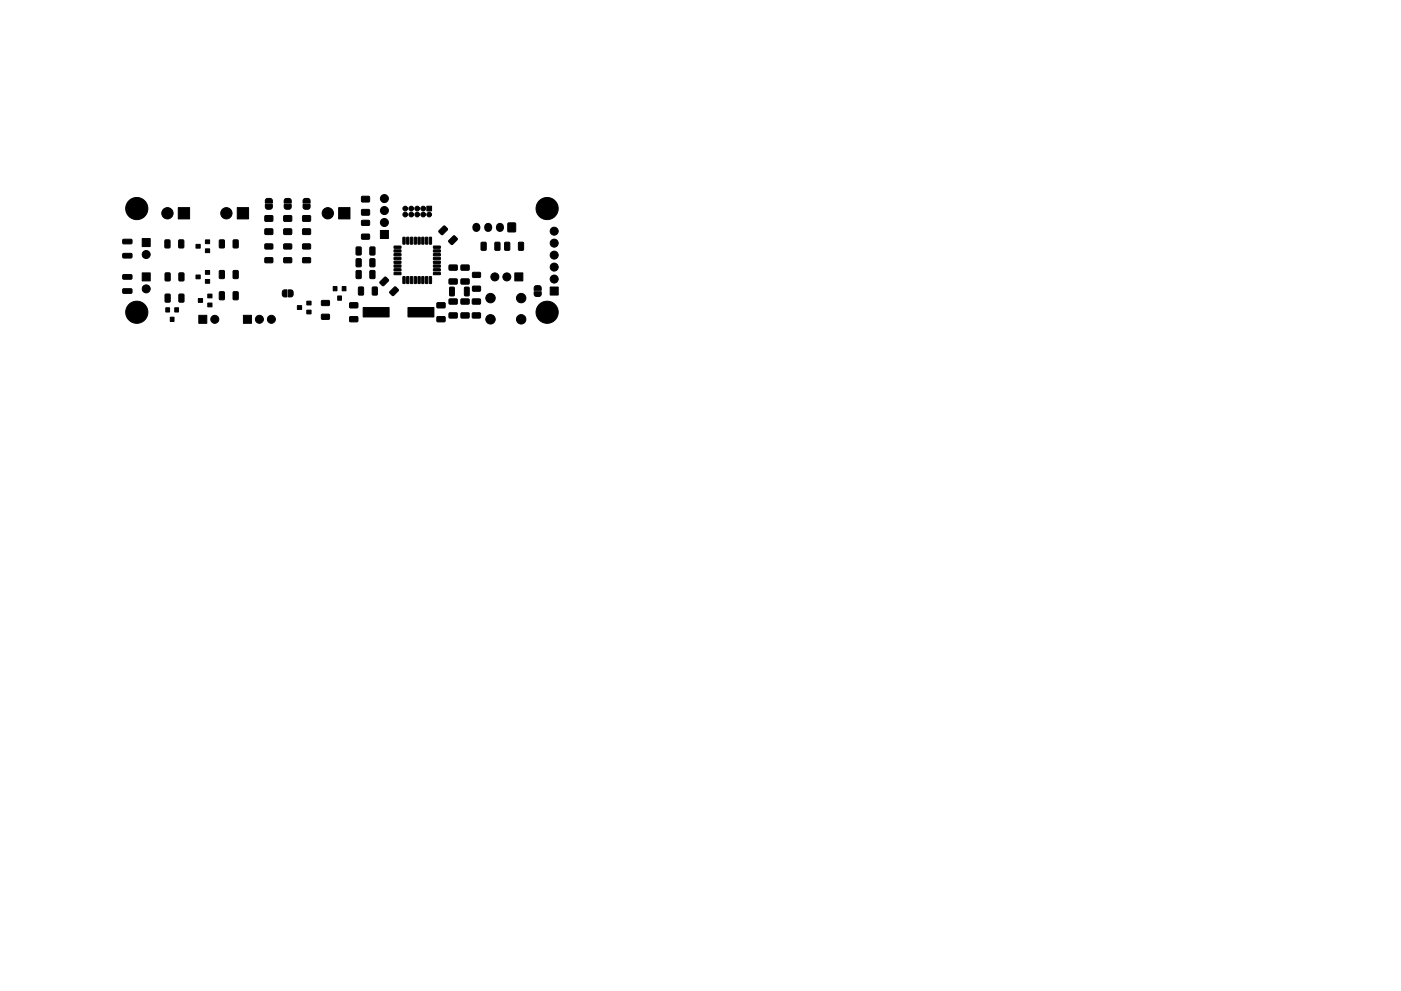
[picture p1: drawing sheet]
<svg xmlns="http://www.w3.org/2000/svg" width="297mm" height="210mm" viewBox="0 0 297 210" stroke-linecap="round" stroke-linejoin="round" font-family="sans-serif">
<g fill="#000" stroke="#000" stroke-width=".21">
<path d="M26.1 58.3h1.7l.2 .1v.7l-.2 .1h-1.6l-.2-.2zM26.1 53.8h1.7l.2 .1v.7l-.2 .1h-1.6l-.2-.2zM26.1 50.8h1.7l.2 .1v.7l-.2 .1h-1.6l-.2-.2zM30.1 50.6h1.7v1.7h-1.7zM30.2 57.9h1.7v1.7h-1.7zM35 50.9h.8l.2 .1 .1 1.4-.2 .2h-.7l-.2-.1zM35 57.9h.9l.2 .1v1.4l-.1 .2h-.8l-.2-.1zM37.9 50.9h.9l.2 .1v1.4l-.1 .2h-.8l-.2-.1zM38 57.9h.8l.2 .1v1.4l-.1 .2h-.8l-.2-.1zM37.8 44h2.4v2.4h-2.4zM41.6 58.3h.9v.8h-.9zM41.6 51.8h.9v.8h-.9z"/>
<path d="M43.6 57.4h.8v.8h-.8zM43.6 59.3h.8v.8h-.8zM43.6 50.9h.8v.8h-.8zM43.6 52.8h.8v.8h-.8zM46.5 57.4h.9l.2 .1v1.4l-.1 .2h-.8l-.2-.1zM46.5 50.9h.9l.2 .1v1.4l-.1 .2h-.8l-.2-.1zM49.5 57.4h.8l.2 .1v1.4l-.1 .2h-.8l-.2-.1zM49.5 50.9h.8l.2 .1v1.4l-.1 .2h-.8l-.2-.1zM50.3 44h2.4v2.4h-2.4zM56.4 42.3l.3-.2 .8 .1 .2 .3v.6h-1.4zM56.2 48.6h1.6v1.1h-1.6zM56.2 45.8h1.6v1.1h-1.6z"/>
<path d="M56.2 51.8h1.5l.2 .1-.1 .8-.2 .1h-1.3l-.2-.2zM56.2 54.7h1.5l.2 .2-.1 .7-.2 .2-1.3-.1-.2-.2zM56.3 43.4h1.4v.7l-.3 .3h-.9l-.2-.4zM60.4 42.2l.3-.1 .8 .1 .2 .3v.6h-1.4zM60.2 51.8h1.5l.2 .1-.1 .8-.2 .1h-1.3l-.2-.2zM60.2 54.7h1.5l.2 .2-.1 .7-.2 .2-1.3-.1-.2-.2zM60.2 48.6h1.6v1.1h-1.6zM60.2 45.8h1.6v1.1h-1.6zM60.3 43.4h1.4v.7l-.3 .3h-.9l-.2-.4zM64.4 42.2l.3-.1 .8 .1 .2 .3v.6h-1.4zM64.2 51.8h1.5l.2 .1-.1 .8-.2 .1h-1.3l-.2-.2zM64.2 54.7h1.5l.2 .2-.1 .7-.2 .2-1.3-.1-.2-.2z"/>
<path d="M64.2 48.6h1.6v1.1h-1.6zM64.2 45.8h1.6v1.1h-1.6zM64.3 43.4h1.4v.7l-.3 .3h-.9l-.2-.4zM71.8 44h2.4v2.4h-2.4zM75.5 52.4h.9l.2 .1v1.4l-.1 .2h-.8l-.2-.1zM75.5 54.9h.9l.2 .1v1.4l-.1 .2h-.8l-.2-.1zM75.5 57.4h.9l.2 .1v1.4l-.1 .2h-.8l-.2-.1zM76.7 49.7h1.5l.2 .2-.1 .7-.2 .2-1.3-.1-.2-.2zM76.7 46.8h1.5l.2 .1-.1 .8-.2 .1h-1.3l-.2-.2zM76.7 41.7h1.6v1.1h-1.6zM76.7 44.5h1.6v1.1h-1.6zM78.5 52.4h.8l.2 .1v1.4l-.1 .2h-.8l-.2-.1z"/>
<path d="M78.5 54.9h.8l.2 .1v1.4l-.1 .2h-.8l-.2-.1zM78.5 57.4h.8l.2 .1v1.4l-.1 .2h-.8l-.2-.1zM81.5 58.8h.3l.6 .7-1.2 1.1-.7-.7zM80.7 48.9h1.7v1.7h-1.7zM83.6 57.8h1.3l.1 .4-1.4 .1zM83.6 57h1.3l.1 .4-1.4 .1zM83.6 56.2h1.3l.1 .4-1.4 .1zM83.6 55.4h1.3l.1 .4-1.4 .1zM83.6 54.6h1.3l.1 .4-1.4 .1zM83.6 53.8h1.3l.1 .4-1.4 .1zM83.6 53h1.3l.1 .4-1.4 .1zM83.6 52.2h1.3l.1 .4-1.4 .1z"/>
<path d="M85.4 50.4h.5l-.1 1.4-.4-.1zM85.4 58.7l.5 .1-.1 1.4-.4-.1zM86.2 50.4h.5l-.1 1.4-.4-.1zM86.2 58.7l.5 .1-.1 1.4-.4-.1zM87 50.4h.5l-.1 1.4-.4-.1zM87 58.7l.5 .1-.1 1.4-.4-.1zM87.8 50.4h.5l-.1 1.4-.4-.1zM87.8 58.7l.5 .1-.1 1.4-.4-.1zM88.6 50.4h.5l-.1 1.4-.4-.1zM88.6 58.7l.5 .1-.1 1.4-.4-.1zM89.4 50.4h.5l-.1 1.4-.4-.1zM89.4 58.7l.5 .1-.1 1.4-.4-.1z"/>
<path d="M90.5 43.7h1v1h-1zM90.2 50.4h.5l-.1 1.4-.4-.1zM90.2 58.7l.5 .1-.1 1.4-.4-.1zM91 50.4h.5l-.1 1.4-.4-.1zM91 58.7l.5 .1-.1 1.4-.4-.1zM91.9 52.2h1.4l.1 .4-1.4 .1zM91.9 53h1.4l.1 .4-1.4 .1zM91.9 53.8h1.4l.1 .4-1.4 .1zM91.9 54.6h1.4l.1 .4-1.4 .1zM91.9 55.4h1.4l.1 .4-1.4 .1zM91.9 56.2h1.4l.1 .4-1.4 .1zM91.9 57h1.4l.1 .4-1.4 .1z"/>
<path d="M91.9 57.8h1.4l.1 .4-1.4 .1zM93.1 48.9l1-1 .8 .7-1.1 1.2-.7-.5zM95.2 51l1-1 .8 .7-1.1 1.2-.7-.6zM95.2 59.2h1.6l.2 .2-.1 .8-.2 .1h-1.4l-.1-.2zM95.2 56.3l1.6-.1 .2 .2-.1 .8-.2 .1h-1.4l-.1-.2zM97.8 59.2h1.6l.1 .2v.8l-.2 .1h-1.5l-.1-.2zM97.8 56.3l1.6-.1 .1 .2v.8l-.2 .1h-1.5l-.1-.2zM100.2 57.8h1.6l.1 .2v.8l-.2 .1h-1.4l-.1-.2zM102 51.4h.9l.2 .1v1.4l-.1 .2h-.8l-.2-.1zM105 51.4h.8l.2 .1v1.4l-.1 .2h-.8l-.2-.1zM107 51.4h.9l.2 .1v1.4l-.1 .2h-.8l-.2-.1zM107.7 47.3l1.6 .1v1.8l-1.6-.1z"/>
<path d="M109.1 57.9h1.7v1.7h-1.7zM110 51.4h.8l.2 .1v1.4l-.1 .2h-.8l-.2-.1zM26.1 61.3h1.7l.2 .1v.7l-.2 .1h-1.6l-.2-.2zM35.2 65.3h.7v.9h-.7zM35 62.4h.9l.2 .1v1.4l-.1 .2h-.8l-.2-.1zM36.1 67.3h.8v.9h-.8zM37 65.3h.9v.9h-.9zM38 62.4h.8l.2 .1v1.4l-.1 .2h-.8l-.2-.1zM42 63.3h.9v.8h-.9zM42.2 66.9h1.7v1.7h-1.7zM44 62.4h.9v.8h-.9zM44 64.3h.9v.8h-.9z"/>
<path d="M46.5 61.9h.9l.2 .1v1.4l-.1 .2h-.8l-.2-.1zM49.5 61.9h.8l.2 .1v1.4l-.1 .2h-.8l-.2-.1zM51.6 66.9h1.7v1.7h-1.7zM60 61.6l.9-.1v1.5h-.7l-.3-.2v-.8zM61.1 61.5h.7l.3 .3v.8l-.2 .4h-.8zM63 64.8h1v.8h-1zM65 63.9h1v.8h-1zM65 65.8h1v.8h-1zM68.2 63.8h1.5l.2 .1-.1 .8-.2 .1h-1.3l-.2-.2zM68.2 66.7h1.5l.2 .2-.1 .7-.2 .2-1.3-.1-.2-.2zM70.7 60.8h.7v.9h-.7zM71.6 62.8h.8v.9h-.8z"/>
<path d="M72.6 60.8h.8v.9h-.8zM74.2 67.2h1.6l.1 .2v.8l-.2 .1h-1.5l-.1-.2zM74.2 64.3l1.6-.1 .1 .2v.8l-.2 .1h-1.5l-.1-.2zM76 60.9h.9l.2 .1v1.4l-.1 .2h-.8l-.2-.1zM77 65.2h5.5v2h-5.5zM79 60.9h.8l.2 .1v1.4l-.1 .2h-.8l-.2-.1zM82.7 61.8l1-.9 .8 .6-1.1 1.2-.7-.5zM86.5 65.2h5.5v2h-5.5zM92.7 64.3l1.6-.1 .1 .2v.8l-.2 .1h-1.5l-.1-.2zM92.7 67.2h1.6l.1 .2v.8l-.2 .1h-1.5l-.1-.2zM95.4 61l.7-.1 .2 .2v1.5l-.1 .2h-.7l-.2-.2zM95.2 63.5l1.6-.1 .2 .2-.1 .8-.2 .1h-1.4l-.1-.2z"/>
<path d="M95.2 66.4h1.6l.2 .2-.1 .8-.2 .1h-1.4l-.1-.2zM98.5 61l.8-.1 .2 .2v1.5l-.2 .2h-.6l-.2-.2zM97.8 63.5l1.6-.1 .1 .2v.8l-.2 .1h-1.5l-.1-.2zM97.8 66.4h1.6l.1 .2v.8l-.2 .1h-1.5l-.1-.2zM100.2 63.5l1.6-.1 .1 .2v.8l-.2 .1h-1.5l-.1-.2zM100.2 66.4h1.6l.1 .2v.8l-.2 .1h-1.5l-.1-.2zM100.2 60.8l1.6-.1 .1 .2v.8l-.2 .1h-1.4l-.1-.2zM113.4 60.8l.3-.2 .8 .1 .2 .3 .1 .6h-1.6zM113.2 61.9h1.6l-.1 .7-.3 .3h-.9l-.2-.4zM116.7 60.9h1.7v1.7h-1.7z"/>
<circle cx="29" cy="44.2" r="2.35"/>
<circle cx="31" cy="54" r=".85"/>
<circle cx="35.5" cy="45.2" r="1.2"/>
<circle cx="48" cy="45.2" r="1.2"/>
<circle cx="69.5" cy="45.2" r="1.2"/>
<circle cx="81.5" cy="42.1" r=".85"/>
<circle cx="81.5" cy="47.2" r=".85"/>
<circle cx="81.5" cy="44.7" r=".85"/>
<circle cx="85.9" cy="44.2" r=".5"/>
<circle cx="85.9" cy="45.5" r=".5"/>
<circle cx="87.2" cy="44.2" r=".5"/>
<circle cx="87.2" cy="45.5" r=".5"/>
<circle cx="88.5" cy="45.5" r=".5"/>
<circle cx="88.5" cy="44.2" r=".5"/>
<circle cx="89.7" cy="44.2" r=".5"/>
<circle cx="89.7" cy="45.5" r=".5"/>
<circle cx="91" cy="45.5" r=".5"/>
<circle cx="104.9" cy="58.7" r=".85"/>
<circle cx="107.5" cy="58.7" r=".85"/>
<circle cx="116" cy="44.2" r="2.35"/>
<circle cx="117.5" cy="51.6" r=".85"/>
<circle cx="117.5" cy="49" r=".85"/>
<circle cx="117.5" cy="59.2" r=".85"/>
<circle cx="117.5" cy="54.1" r=".85"/>
<circle cx="117.5" cy="56.7" r=".85"/>
<circle cx="29" cy="66.2" r="2.35"/>
<circle cx="31" cy="61.3" r=".85"/>
<circle cx="45.5" cy="67.7" r=".85"/>
<circle cx="55" cy="67.7" r=".85"/>
<circle cx="57.5" cy="67.7" r=".85"/>
<circle cx="104" cy="67.7" r="1"/>
<circle cx="104" cy="63.2" r="1"/>
<circle cx="110.5" cy="67.7" r="1"/>
<circle cx="110.5" cy="63.2" r="1"/>
<circle cx="116" cy="66.2" r="2.35"/>
</g>
<path d="M101 48.1v.3M103.5 48.1v.3M106 48.1v.3" fill="none" stroke="#000" stroke-width="1.7"/>
</svg>
